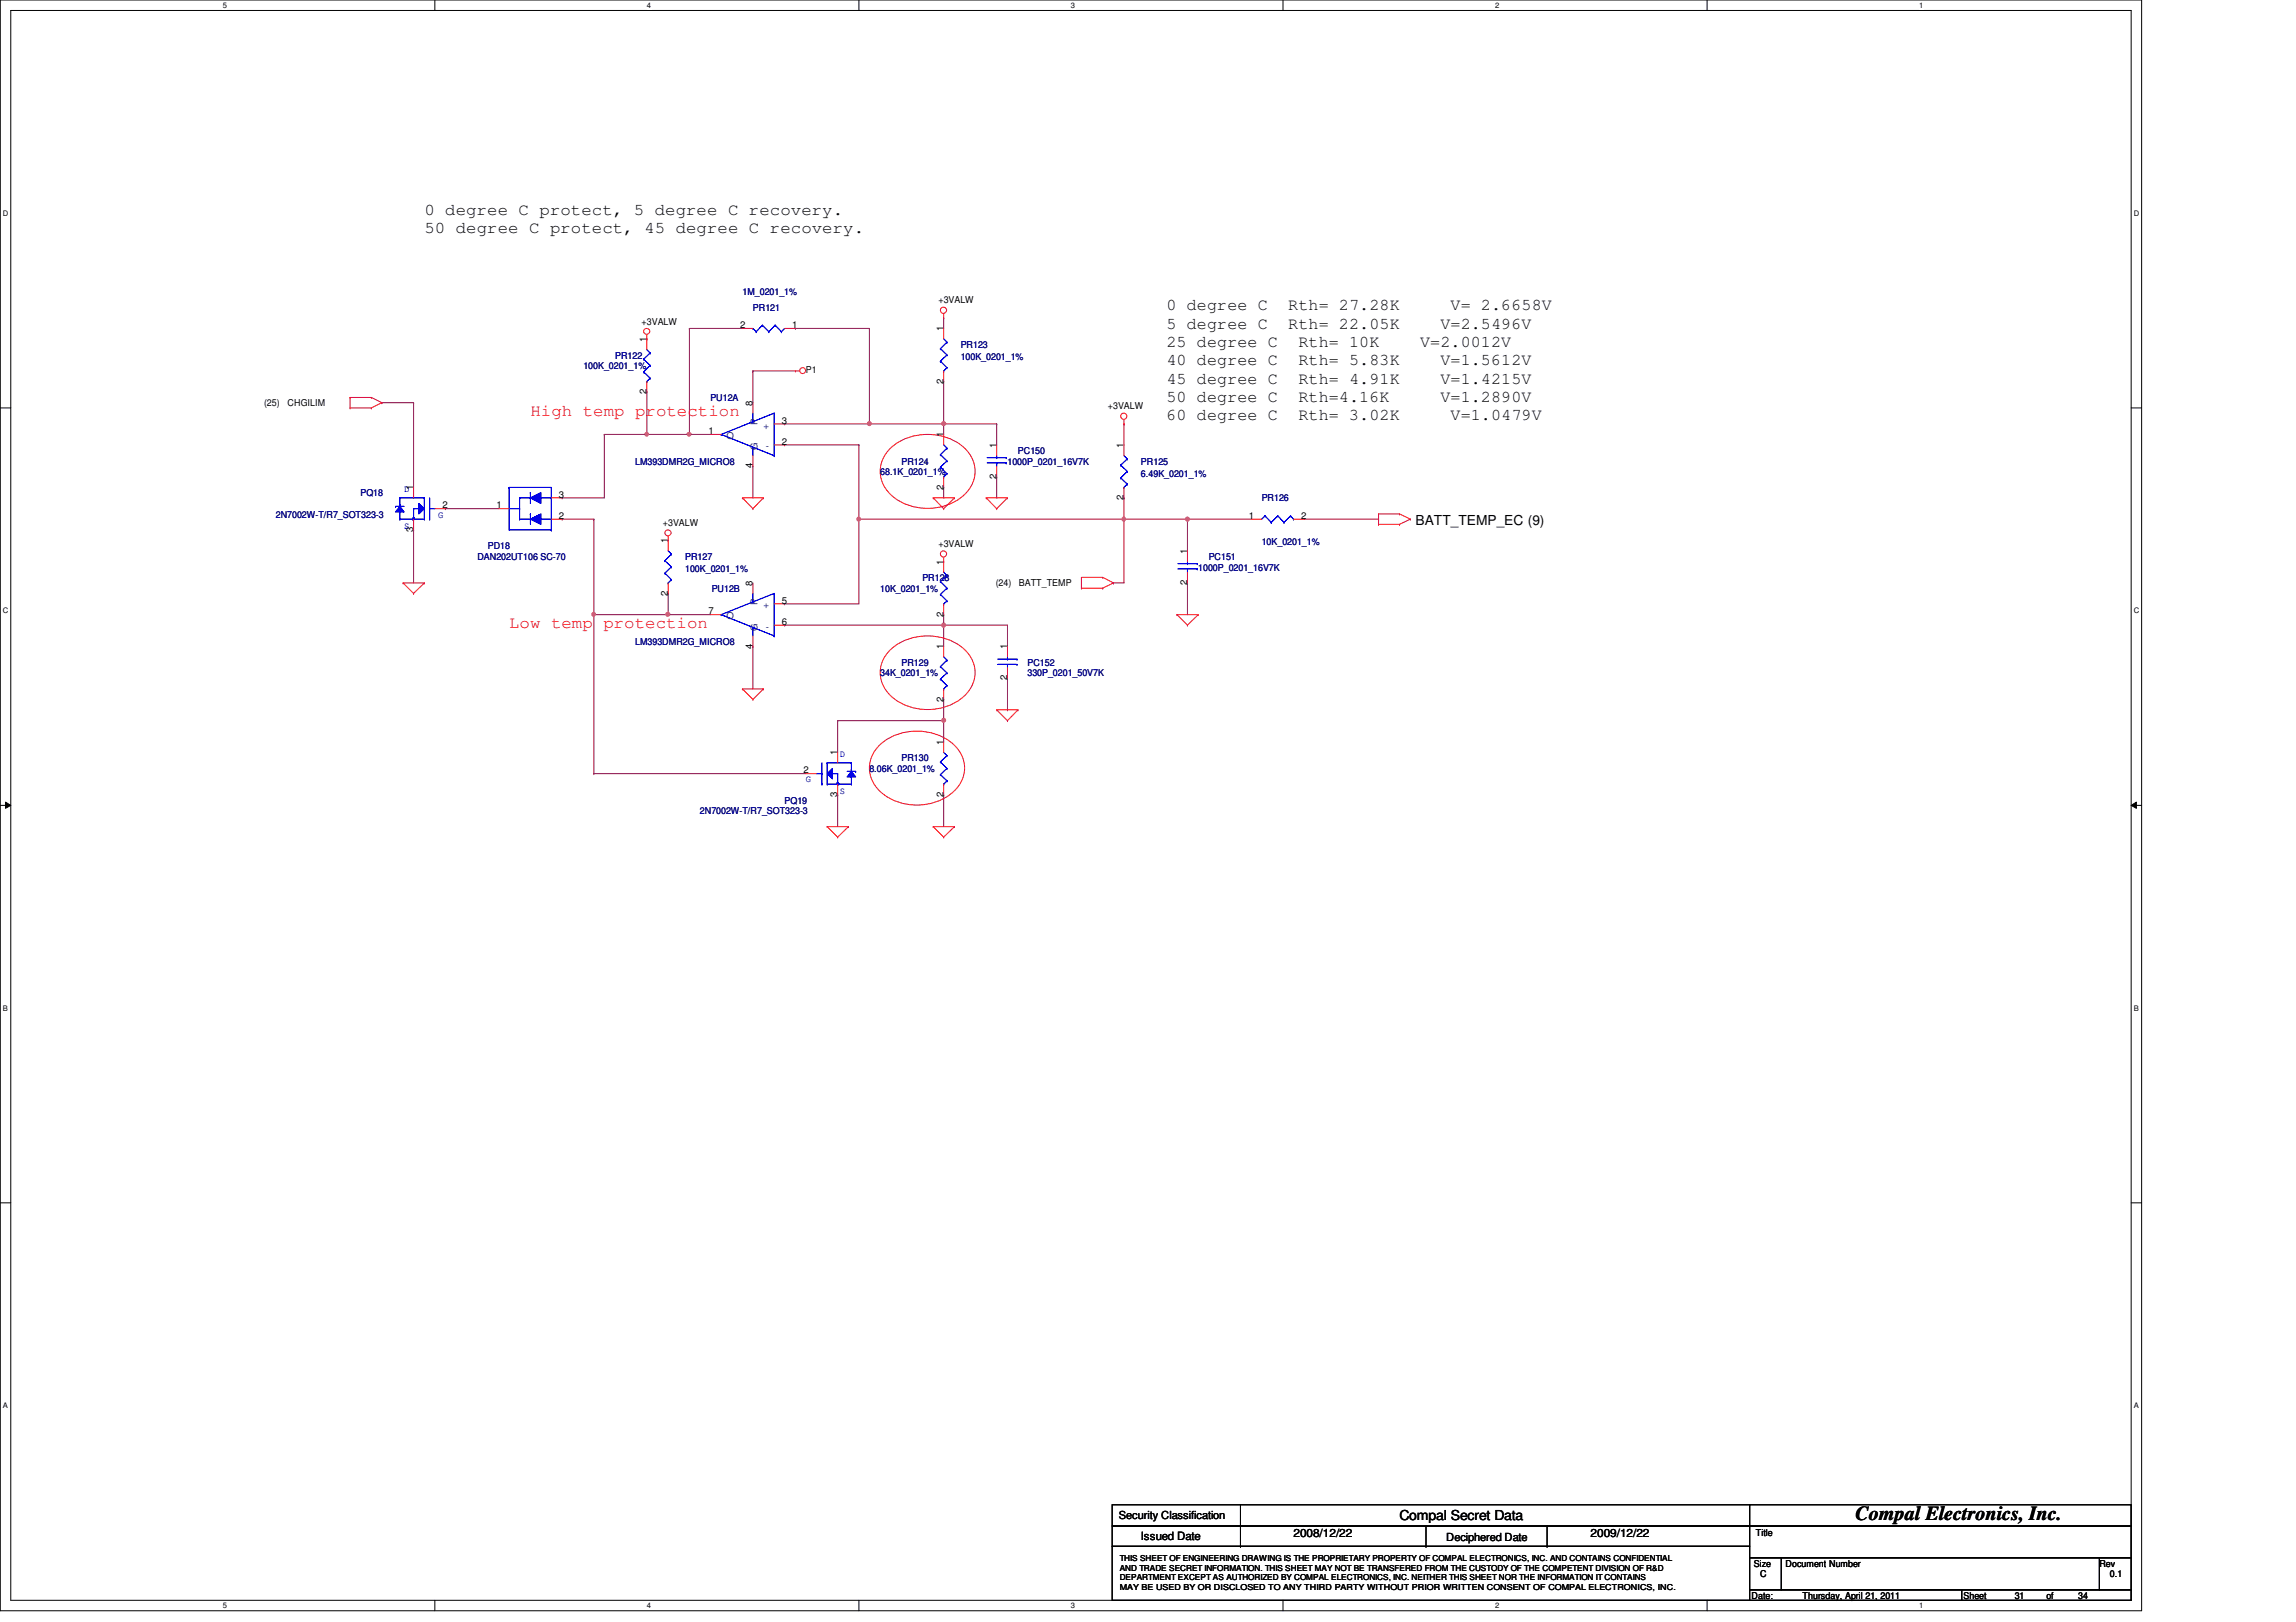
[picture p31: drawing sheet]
<svg xmlns="http://www.w3.org/2000/svg" width="297mm" height="210mm" viewBox="0 0 297 210" stroke-linecap="round" stroke-linejoin="round" font-family="sans-serif">
<defs><g id="words">
<text font-size="2.6" x="240.1" y="196.8">Compal Electronics, Inc.</text>
<g font-size="2.2">
<text x="54.9" y="27.8">0 degree C protect, 5 degree C recovery.</text>
<text x="54.9" y="30.2">50 degree C protect, 45 degree C recovery.</text>
<text x="150.9" y="40.2">0 degree C</text>
<text x="166.7" y="40.2">Rth= 27.28K</text>
<text x="187.7" y="40.2">V= 2.6658V</text>
<text x="150.9" y="42.5">5 degree C</text>
<text x="150.9" y="44.9">25 degree C</text>
<text x="150.9" y="47.3">40 degree C</text>
<text x="166.7" y="42.5">Rth= 22.05K</text>
<text x="168" y="44.9">Rth= 10K</text>
<text x="168" y="47.3">Rth= 5.83K</text>
<text x="183.7" y="44.9">V=2.0012V</text>
<text x="186.3" y="42.5">V=2.5496V</text>
<text x="186.3" y="47.3">V=1.5612V</text>
<text x="150.9" y="49.7">45 degree C</text>
<text x="150.9" y="52">50 degree C</text>
<text x="168" y="49.7">Rth= 4.91K</text>
<text x="168" y="52">Rth=4.16K</text>
<text x="186.3" y="49.7">V=1.4215V</text>
<text x="186.3" y="52">V=1.2890V</text>
<text x="150.9" y="54.4">60 degree C</text>
<text x="168" y="54.4">Rth= 3.02K</text>
<text x="187.7" y="54.4">V=1.0479V</text>
</g>
<g font-size="2.2" fill="#f00">
<text x="68.6" y="53.9">High temp protection</text>
<text x="65.9" y="81.3">Low temp protection</text>
</g>
<g font-size="1.8">
<text x="183.1" y="68">BATT_TEMP_EC (9)</text>
<text x="181.1" y="196.8">Compal Secret Data</text>
</g>
<g font-size="1.5">
<text x="147.6" y="199.3">Issued Date</text>
<text x="167.3" y="198.8">2008/12/22</text>
<text x="205.8" y="198.8">2009/12/22</text>
</g>
<g font-size="1.4">
<text x="144.7" y="196.6">Security Classification</text>
<text x="187.1" y="199.4">Deciphered Date</text>
</g>
<g font-size="1.2">
<text x="83" y="42">+3VALW</text>
<text x="121.4" y="39.2">+3VALW</text>
<text x="83.6" y="44.3" transform="rotate(-90 83.6 44.3)">1</text>
<text x="95.8" y="42.5">2</text>
<text x="102.5" y="42.5">1</text>
<text x="122" y="42.9" transform="rotate(-90 122 42.9)">1</text>
<text x="34.2" y="52.6">(25)</text>
<text x="37.2" y="52.6">CHGILIM</text>
<text x="83.6" y="51" transform="rotate(-90 83.6 51)">2</text>
<text x="97.4" y="52.5" transform="rotate(-90 97.4 52.5)">8</text>
<text x="104.3" y="48.3">P1</text>
<text x="122" y="49.7" transform="rotate(-90 122 49.7)">2</text>
<text x="143.3" y="53">+3VALW</text>
<text x="91.6" y="56.2">1</text>
<text x="101.1" y="54.8">3</text>
<text x="101.1" y="57.5">2</text>
<text x="122" y="56.6" transform="rotate(-90 122 56.6)">1</text>
<text x="128.9" y="58" transform="rotate(-90 128.9 58)">1</text>
<text x="145.4" y="58" transform="rotate(-90 145.4 58)">1</text>
<text x="53.5" y="63.5" transform="rotate(-90 53.5 63.5)">1</text>
<text x="57.2" y="65.8">2</text>
<text x="64.2" y="65.8">1</text>
<text x="72.3" y="64.4">3</text>
<text x="97.4" y="60.6" transform="rotate(-90 97.4 60.6)">4</text>
<text x="122" y="63.4" transform="rotate(-90 122 63.4)">2</text>
<text x="128.9" y="62" transform="rotate(-90 128.9 62)">2</text>
<text x="145.4" y="64.7" transform="rotate(-90 145.4 64.7)">2</text>
<text x="53.5" y="68.8" transform="rotate(-90 53.5 68.8)">3</text>
<text x="72.3" y="67.1">2</text>
<text x="85.8" y="68.1">+3VALW</text>
<text x="86.4" y="70.3" transform="rotate(-90 86.4 70.3)">1</text>
<text x="121.4" y="70.8">+3VALW</text>
<text x="153.6" y="71.7" transform="rotate(-90 153.6 71.7)">1</text>
<text x="161.6" y="67.1">1</text>
<text x="168.3" y="67.1">2</text>
<text x="86.4" y="77.1" transform="rotate(-90 86.4 77.1)">2</text>
<text x="97.4" y="75.8" transform="rotate(-90 97.4 75.8)">8</text>
<text x="122" y="73.1" transform="rotate(-90 122 73.1)">1</text>
<text x="128.8" y="75.9">(24)</text>
<text x="131.8" y="75.9">BATT_TEMP</text>
<text x="153.6" y="75.7" transform="rotate(-90 153.6 75.7)">2</text>
<text x="91.6" y="79.5">7</text>
<text x="97.4" y="83.9" transform="rotate(-90 97.4 83.9)">4</text>
<text x="101.1" y="78.1">5</text>
<text x="101.1" y="80.9">6</text>
<text x="122" y="79.8" transform="rotate(-90 122 79.8)">2</text>
<text x="122" y="84" transform="rotate(-90 122 84)">1</text>
<text x="130.3" y="88.1" transform="rotate(-90 130.3 88.1)">2</text>
<text x="130.3" y="84" transform="rotate(-90 130.3 84)">1</text>
<text x="122" y="90.8" transform="rotate(-90 122 90.8)">2</text>
<text x="104" y="100.1">2</text>
<text x="108.3" y="97.7" transform="rotate(-90 108.3 97.7)">1</text>
<text x="122" y="96.4" transform="rotate(-90 122 96.4)">1</text>
<text x="108.3" y="103.1" transform="rotate(-90 108.3 103.1)">3</text>
<text x="122" y="103.1" transform="rotate(-90 122 103.1)">2</text>
<text x="226.9" y="202.7">Size</text>
<text x="227.2" y="198.8">Title</text>
<text x="231" y="202.7">Document Number</text>
<text x="271.6" y="202.7">Rev</text>
<text x="226.6" y="206.9">Date:</text>
<text x="227.7" y="204.1">C</text>
<text x="233.2" y="206.9">Thursday, April 21, 2011</text>
<text x="254" y="206.9">Sheet</text>
<text x="260.6" y="206.9">31</text>
<text x="264.7" y="206.9">of</text>
<text x="268.9" y="206.9">34</text>
<text x="273" y="204.1">0.1</text>
</g>
<g font-size="1.2" fill="#000080">
<text x="96.1" y="38.1">1M_0201_1%</text>
<text x="97.4" y="40.2">PR121</text>
<text x="75.5" y="47.8">100K_0201_1%</text>
<text x="79.6" y="46.4">PR122</text>
<text x="124.3" y="45">PR123</text>
<text x="124.3" y="46.7">100K_0201_1%</text>
<text x="91.9" y="51.9">PU12A</text>
<text x="131.7" y="58.7">PC150</text>
<text x="46.6" y="64.2">PQ18</text>
<text x="82.2" y="60.1">LM393DMR2G_MICRO8</text>
<text x="113.9" y="61.5">68.1K_0201_1%</text>
<text x="116.6" y="60.1">PR124</text>
<text x="130.3" y="60.1">1000P_0201_16V7K</text>
<text x="147.6" y="60.1">PR125</text>
<text x="147.6" y="61.8">6.49K_0201_1%</text>
<text x="163.2" y="64.9">PR126</text>
<text x="35.7" y="67">2N7002W-T/R7_SOT323-3</text>
<text x="63.1" y="71.1">PD18</text>
<text x="163.2" y="70.5">10K_0201_1%</text>
<text x="61.8" y="72.4">DAN202UT106 SC-70</text>
<text x="88.6" y="72.4">PR127</text>
<text x="88.6" y="74.1">100K_0201_1%</text>
<text x="92.1" y="76.6">PU12B</text>
<text x="113.9" y="76.6">10K_0201_1%</text>
<text x="119.3" y="75.2">PR128</text>
<text x="155" y="73.8">1000P_0201_16V7K</text>
<text x="156.4" y="72.4">PC151</text>
<text x="82.2" y="83.4">LM393DMR2G_MICRO8</text>
<text x="113.9" y="87.5">34K_0201_1%</text>
<text x="116.6" y="86.1">PR129</text>
<text x="132.9" y="86.1">PC152</text>
<text x="132.9" y="87.4">330P_0201_50V7K</text>
<text x="112.5" y="99.9">8.06K_0201_1%</text>
<text x="116.6" y="98.5">PR130</text>
<text x="90.5" y="105.4">2N7002W-T/R7_SOT323-3</text>
<text x="101.5" y="104">PQ19</text>
</g>
<g font-size="1.2" fill="#004080">
<text x="94" y="56.8">O</text>
<text x="98" y="58.3" transform="rotate(-90 98 58.3)">G</text>
<text x="98" y="55" transform="rotate(-90 98 55)">P</text>
<text x="98.8" y="55.5">+</text>
<text x="99.1" y="58.2">-</text>
<text x="94" y="80.1">O</text>
<text x="98" y="81.6" transform="rotate(-90 98 81.6)">G</text>
<text x="98" y="78.3" transform="rotate(-90 98 78.3)">P</text>
<text x="98.8" y="78.7">+</text>
<text x="99.1" y="81.5">-</text>
</g>
<g font-size="1.2" fill="#00f">
<text x="52.3" y="63.7">D</text>
<text x="52.3" y="68.5">S</text>
<text x="56.7" y="67">G</text>
<text x="104.3" y="101.3">G</text>
<text x="108.7" y="98">D</text>
<text x="108.7" y="102.8">S</text>
</g>
<g font-size="1.1">
<text x="144.9" y="202">THIS SHEET OF ENGINEERING DRAWING IS THE PROPRIETARY PROPERTY OF COMPAL ELECTRONICS, INC. AND CONTAINS CONFIDENTIAL</text>
<text x="144.9" y="203.2">AND TRADE SECRET INFORMATION. THIS SHEET MAY NOT BE TRANSFERED FROM THE CUSTODY OF THE COMPETENT DIVISION OF R&amp;D</text>
<text x="144.9" y="205.7">MAY BE USED BY OR DISCLOSED TO ANY THIRD PARTY WITHOUT PRIOR WRITTEN CONSENT OF COMPAL ELECTRONICS, INC.</text>
<text x="144.9" y="204.5">DEPARTMENT EXCEPT AS AUTHORIZED BY COMPAL ELECTRONICS, INC. NEITHER THIS SHEET NOR THE INFORMATION IT CONTAINS</text>
</g>
<g font-size="1">
<text x="28.8" y="1">5</text>
<text x="83.7" y="1">4</text>
<text x="138.6" y="1">3</text>
<text x="193.4" y="1">2</text>
<text x="248.3" y="1">1</text>
<text x=".4" y="27.9">D</text>
<text x="276.1" y="27.9">D</text>
<text x=".4" y="79.4">C</text>
<text x="276.1" y="79.4">C</text>
<text x=".4" y="130.8">B</text>
<text x="276.1" y="130.8">B</text>
<text x=".4" y="182.2">A</text>
<text x="276.1" y="182.2">A</text>
<text x="28.8" y="208.1">5</text>
<text x="83.7" y="208.1">4</text>
<text x="138.6" y="208.1">3</text>
<text x="193.4" y="208.1">2</text>
<text x="248.3" y="208.1">1</text>
</g>
</g></defs>
<path d="M0 0h277.1v208.4h-277.1zM1.4 1.4h274.3v205.7h-274.3z" fill="none" stroke="#000" stroke-width=".13"/>
<g fill="#fff">
<path d="M28.8 .1h.6v1.1h-.6z"/>
<path d="M28.8 207.2h.6v1.1h-.6z"/>
</g>
<path d="M56.3 0v1.4M56.3 207.1v1.3" fill="none" stroke="#000" stroke-width=".13"/>
<g fill="#fff">
<path d="M83.7 .1h.5v1.1h-.5z"/>
<path d="M83.7 207.2h.5v1.1h-.5z"/>
</g>
<path d="M111.1 0v1.4M111.1 207.1v1.3" fill="none" stroke="#000" stroke-width=".13"/>
<g fill="#fff">
<path d="M138.6 .1h.5v1.1h-.5z"/>
<path d="M138.6 207.2h.5v1.1h-.5z"/>
</g>
<path d="M166 0v1.4M166 207.1v1.3" fill="none" stroke="#000" stroke-width=".13"/>
<g fill="#fff">
<path d="M193.4 .1h.6v1.1h-.6z"/>
<path d="M193.4 207.2h.6v1.1h-.6z"/>
</g>
<path d="M220.8 0v1.4M220.8 207.1v1.3" fill="none" stroke="#000" stroke-width=".13"/>
<g fill="#fff">
<path d="M248.3 .1h.5v1.1h-.5z"/>
<path d="M248.3 207.2h.5v1.1h-.5z"/>
<path d="M.4 27.1h.7v1.1h-.7z"/>
<path d="M276.1 27.1h.7v1.1h-.7z"/>
<path d="M.4 78.5h.7v1.1h-.7z"/>
<path d="M276.1 78.5h.7v1.1h-.7z"/>
</g>
<path d="M0 52.8h1.4M275.7 52.8h1.4" fill="none" stroke="#000" stroke-width=".13"/>
<g fill="#fff">
<path d="M.4 129.9h.6v1.1h-.6z"/>
<path d="M276.1 129.9h.6v1.1h-.6z"/>
</g>
<path d="M0 104.2h1.4M.7 103.8l.7 .4-.7 .4zM275.7 104.2l.7-.4v.8zM275.7 104.2h1.4" fill="none" stroke="#000" stroke-width=".13"/>
<path d="M.7 103.8l.7 .4-.7 .4zM275.7 104.2l.7-.4v.8z" fill="#000"/>
<g fill="#fff">
<path d="M.4 181.4h.6v1.1h-.6z"/>
<path d="M276.1 181.4h.6v1.1h-.6z"/>
</g>
<path d="M0 155.7h1.4M275.7 155.7h1.4" fill="none" stroke="#000" stroke-width=".13"/>
<path d="M83.7 56.2h.1M83.7 56.2h5.5M122.1 63.1h.1M122.1 63.1v1.3M122.1 102.9h.1M122.1 102.9v4.1" fill="none" stroke="#800040" stroke-width=".13"/>
<path d="M83.5 56h.3l.1 .2-.1 .2h-.2h-.1z" fill-rule="evenodd" fill="#f0f"/>
<path d="M83.5 56h.3l.1 .2-.1 .2h-.2h-.1z" fill="none" stroke="#f0f" stroke-width=".13"/>
<path d="M76.8 79.5h.1M76.8 79.5v20.6M86.4 79.5h.1M86.4 79.5h5.5" fill="none" stroke="#800040" stroke-width=".13"/>
<circle cx="86.4" cy="79.5" r=".26" fill="#f0f"/>
<circle cx="86.4" cy="79.5" r=".26" fill="none" stroke="#f0f" stroke-width=".13"/>
<path d="M101.5 54.9h.1M101.5 54.9h11M122.1 54.9h.1M122.1 54.9v1.3" fill="none" stroke="#800040" stroke-width=".13"/>
<circle cx="122.1" cy="54.8" r=".26" fill="#f0f"/>
<circle cx="122.1" cy="54.8" r=".26" fill="none" stroke="#f0f" stroke-width=".13"/>
<path d="M89.2 42.5h.1M89.2 42.5v13.7" fill="none" stroke="#800040" stroke-width=".13"/>
<circle cx="89.2" cy="56.2" r=".25" fill="#f0f"/>
<circle cx="89.2" cy="56.2" r=".25" fill="none" stroke="#f0f" stroke-width=".13"/>
<path d="M102.9 42.5h.1M102.9 42.5h9.6M112.5 42.5h.1M112.5 54.9h.1M112.5 42.5v12.4M112.5 54.9h9.6" fill="none" stroke="#800040" stroke-width=".13"/>
<circle cx="112.5" cy="54.8" r=".26" fill="#f0f"/>
<circle cx="112.5" cy="54.8" r=".26" fill="none" stroke="#f0f" stroke-width=".13"/>
<path d="M101.5 80.9h.1M101.5 80.9h20.6" fill="none" stroke="#800040" stroke-width=".13"/>
<circle cx="122.1" cy="80.9" r=".26" fill="#f0f"/>
<circle cx="122.1" cy="80.9" r=".26" fill="none" stroke="#f0f" stroke-width=".13"/>
<path d="M122.1 80.9h.1M122.1 93.3h.1M122.1 80.9v2.8M122.1 93.3v2.7" fill="none" stroke="#800040" stroke-width=".13"/>
<circle cx="122.1" cy="93.2" r=".26" fill="#f0f"/>
<circle cx="122.1" cy="93.2" r=".26" fill="none" stroke="#f0f" stroke-width=".13"/>
<g fill="none" stroke="#800040" stroke-width=".13">
<path d="M78.2 56.2h.1M78.2 56.2v8.2h-5.5M83.7 50.7h.1M83.7 50.7v5.5M89.2 42.5h.1M89.2 56.2h.1M89.2 42.5h6.9M89.2 56.2h2.7M101.5 57.6h.1M101.5 57.6h9.6M111.1 57.6h.1M111.1 57.6v9.6"/>
<path d="M122.1 41.1h.1M122.1 41.1v1.4M53.5 68.6h.1M53.5 68.6v6.8M57.6 65.8h.1M57.6 65.8h6.9M72.7 64.4h.1M72.7 67.2h.1M72.7 67.2h4.1M76.8 67.2h.1M76.8 67.2v12.3M97.4 60.3h.1"/>
<path d="M97.4 60.3v4.1M111.1 67.2h.1M111.1 67.2h34.3M97.4 83.7h.1M97.4 83.7v5.5M108.4 93.3h.1M108.4 93.3v4.1M108.4 93.3h13.7M76.8 100.1h.1M76.8 100.1h27.5M108.4 102.9h.1M108.4 102.9v4.1"/>
</g>
<path d="M145.2 67l.2-.1 .2 .1-.1 .4h-.1h-.2z" fill-rule="evenodd" fill="#f0f"/>
<path d="M145.2 67l.2-.1 .2 .1-.1 .4h-.1h-.2z" fill="none" stroke="#f0f" stroke-width=".13"/>
<path d="M101.5 78.1h.1M111.1 67.2h.1M111.1 67.2v10.9h-9.6M145.4 67.2h.1M145.4 67.2v8.2" fill="none" stroke="#800040" stroke-width=".13"/>
<path d="M110.9 67l.2-.1 .2 .1v.4h-.2h-.2z" fill-rule="evenodd" fill="#f0f"/>
<path d="M110.9 67l.2-.1 .2 .1v.4h-.2h-.2z" fill="none" stroke="#f0f" stroke-width=".13"/>
<path d="M145.4 54.9h.1M145.4 54.9v2.7M76.8 79.5h.1M76.8 79.5h9.6" fill="none" stroke="#800040" stroke-width=".13"/>
<path d="M76.6 79.3l.2-.1 .2 .2v.3l-.2 .1-.2-.1z" fill-rule="evenodd" fill="#f0f"/>
<path d="M76.6 79.3l.2-.1 .2 .2v.3l-.2 .1-.2-.1z" fill="none" stroke="#f0f" stroke-width=".13"/>
<g fill="none" stroke="#800040" stroke-width=".13">
<path d="M78.2 56.2h.1M78.2 56.2h5.5M122.1 49.4h.1M122.1 49.4v5.5h6.8M128.9 54.9h.1M128.9 54.9v2.7M86.4 76.8h.1M86.4 76.8v2.7M122.1 79.5h.1M122.1 79.5v1.4h8.2M128.9 61.7h.1M128.9 61.7v2.7"/>
<path d="M145.4 64.4h.1M145.4 64.4v2.8h16.5M153.6 75.4h.1M153.6 67.2h.1M153.6 71.3h.1M153.6 67.2v4.1M153.6 75.4v4.1M122.1 90.5h.1M122.1 90.5v2.8M130.3 91.9h.1M130.3 80.9h.1M130.3 83.7h.1"/>
<path d="M130.3 80.9v2.8M130.3 87.8v4.1"/>
</g>
<circle cx="153.6" cy="67.2" r=".26" fill="#f0f"/>
<circle cx="153.6" cy="67.2" r=".26" fill="none" stroke="#f0f" stroke-width=".13"/>
<path d="M49.4 52.1h.1M49.4 52.1h4.1M53.5 52.1h.1M53.5 52.1v11M97.4 48h.1M97.4 48h5.5M97.4 48v4.1M144.1 75.4h.1M144.1 75.4h1.3M168.7 67.2h9.6M178.3 67.2h.1" fill="none" stroke="#800040" stroke-width=".13"/>
<g fill="none" stroke="#f00" stroke-width=".13">
<path d="M45.3 52.8h.1M45.3 51.4h.1M45.3 51.4h2.7M45.3 52.8h2.7M45.3 51.4v1.4M48 51.4h.1M48 52.8h.1M48 51.4l1.4 .7M49.4 52.1h.1M49.4 52.1l-1.4 .7M83.7 43.9h.1M83.7 43.3v2"/>
<path d="M83.7 49.4v1.3M102.9 48h.1M102.9 48h.6M115 58.2a7.3 7.3 0 0 1 10 0 4 4 0 0 1-.6 6.2 7.3 7.3 0 0 1-9.4-.6 4 4 0 0 1 0-5.6zM122.1 41.1h.1M122.1 40.6v.5M122.1 56.2v1.4M145.4 54.9h.1M145.4 54.3v.6M52.2 75.4h.1M52.2 75.4h2.7M52.2 75.4l1.3 1.4"/>
<path d="M53.5 76.8h.1M54.9 75.4h.1M54.9 75.4l-1.4 1.4M86.4 69.9h.1M86.4 69.4v.5M91.9 79.5h1.4M96.1 64.4h.1M96.1 64.4h2.7M96.1 64.4l1.3 1.4M97.4 65.8h.1M97.4 75.4v1.4M98.8 64.4h.1"/>
<path d="M98.8 64.4l-1.4 1.4M100.2 78.1h1.3M120.7 64.4h.1M120.7 64.4h2.8M120.7 64.4l1.4 1.4M122.1 65.8h.1M122.1 72.7h.1M122.1 61.7v1.4M122.1 72.1v.6M123.5 64.4h.1M123.5 64.4l-1.4 1.4M127.6 64.4h.1"/>
<path d="M127.6 64.4h2.7M127.6 64.4l1.3 1.4M128.9 65.8h.1M130.3 64.4h.1M130.3 64.4l-1.4 1.4M139.9 76.1h.1M139.9 74.7h.1M139.9 74.7h2.8M139.9 76.1h2.8M139.9 74.7v1.4M142.7 74.7h.1M142.7 76.1h.1"/>
<path d="M142.7 74.7l1.4 .7M144.1 75.4h.1M144.1 75.4l-1.4 .7M152.3 79.5h.1M152.3 79.5h2.7M152.3 79.5l1.3 1.4M155 79.5h.1M155 79.5l-1.4 1.4M178.3 66.5h.1M178.3 67.9h.1M178.3 66.5h2.8M178.3 66.5v1.4"/>
<path d="M178.3 67.9h2.8M181.1 66.5h.1M181.1 67.9h.1M181.1 66.5l1.4 .7M182.5 67.2h.1M182.5 67.2l-1.4 .7M96.1 89.2h.1M96.1 89.2h2.7M96.1 89.2l1.3 1.3M97.4 90.5h.1M97.4 82.3v1.4M98.8 89.2h.1"/>
<path d="M98.8 89.2l-1.4 1.3M100.2 80.9h1.3M113.7 96.6a7.3 7.3 0 0 1 9.9 0 4 4 0 0 1-.6 6.2 7.3 7.3 0 0 1-9.3-.6 4 4 0 0 1 0-5.6zM115 84.2a7.3 7.3 0 0 1 10 0 4 4 0 0 1-.6 6.2 7.3 7.3 0 0 1-9.4-.5 4 4 0 0 1 0-5.7zM128.9 91.9h.1M128.9 91.9h2.8M128.9 91.9l1.4 1.4M130.3 93.3h.1M131.7 91.9h.1M131.7 91.9l-1.4 1.4M153.6 80.9h.1M107 107h.1"/>
<path d="M107 107h2.8M107 107l1.4 1.3M108.4 108.3h.1M109.8 107h.1M109.8 107l-1.4 1.3M120.7 107h.1M120.7 107h2.8M120.7 107l1.4 1.3M122.1 108.3h.1M123.5 107h.1M123.5 107l-1.4 1.3"/>
<circle cx="83.7" cy="42.9" r=".39"/>
<circle cx="103.8" cy="48" r=".38"/>
<circle cx="122.1" cy="40.1" r=".4"/>
<circle cx="145.4" cy="53.9" r=".4"/>
<circle cx="86.4" cy="69" r=".39"/>
<circle cx="122.1" cy="71.7" r=".4"/>
</g>
<g fill="none" stroke="#000" stroke-width=".13">
<path d="M143.9 194.7h82.5v2.8h-82.5zM143.9 197.5h82.5v2.6h-82.5zM160.5 197.5h.1M160.5 194.7v5.4M184.5 197.5v2.6M200.1 197.5v2.6M226.4 194.7h49.3v2.8h-49.3zM226.4 197.5h49.3v4.1h-49.3zM143.9 200.1h82.5v7h-82.5zM160.5 200.1h.1M184.5 200.1h.1M200.1 200.1h.1"/>
<path d="M226.4 201.6h4.1v4.1h-4.1zM226.4 205.7h27.4v1.4h-27.4zM230.5 201.6h41.1v4.1h-41.1zM253.8 205.7h21.9v1.4h-21.9zM271.6 201.6h4.1v4.1h-4.1z"/>
</g>
<g fill="none" stroke="#00f" stroke-width=".13">
<path d="M83.3 46.5h.1M83.3 48.1h.1M83.3 46.5l.8 .8M83.3 48.1l.8 .8M83.7 49.4h.1M83.7 45.3l.4 .4M84.1 45.7h.1M84.1 47.3h.1M84.1 48.9h.1M84.1 45.7l-.8 .8M84.1 47.3l-.8 .8M84.1 48.9l-.4 .5"/>
<path d="M121.7 58.8h.1M121.7 58.8l.8 .8M122.1 57.6l.4 .4M122.5 58h.1M122.5 59.6h.1M122.5 58l-.8 .8M122.5 59.6l-.8 .9M93.3 79.5h.1M93.3 79.5l6.9 2.8M97.4 77.9h.1M97.4 76.8v1.1M100.2 76.8h.1"/>
<path d="M100.2 76.8l-6.9 2.7M100.2 76.8v5.5M121.7 60.5h.1M121.7 60.5l.8 .8M122.1 61.7h.1M122.5 61.3h.1M122.5 61.3l-.4 .4M97.4 81.2h.1M97.4 81.2v1.1M100.2 82.3h.1"/>
</g>
<path d="M68.6 67.2l1.4-.7v1.4z" fill="#00f"/>
<path d="M68.6 67.2l1.4-.7v1.4z" fill="none" stroke="#00f" stroke-width=".13"/>
<path d="M68.6 64.4l1.4-.6v1.4z" fill="#00f"/>
<g fill="none" stroke="#00f" stroke-width=".13">
<path d="M65.9 63.1h.1M65.9 63.1v5.5h5.4M65.9 63.1h5.4M65.9 65.8h1.3M67.2 65.8h.1M67.2 67.2h.1M67.2 64.4h.1M67.2 67.2h1.4M67.2 64.4h1.4M67.2 64.4v2.8M68.6 64.4l1.4-.6v1.4zM68.6 66.5h.1"/>
<path d="M68.6 63.8h.1M68.6 64.4h.1M68.6 63.8v1.4M68.6 66.5v1.4M70 67.2h.1M70 64.4h.1M70 67.2h1.3M70 64.4h1.3M71.3 68.6h.1M71.3 63.1h.1M71.3 63.1v5.5"/>
</g>
<path d="M68.6 67.2l1.4-.7v1.4z" fill="#00f"/>
<path d="M68.6 67.2l1.4-.7v1.4z" fill="none" stroke="#00f" stroke-width=".13"/>
<path d="M68.6 64.4l1.4-.6v1.4z" fill="#00f"/>
<g fill="none" stroke="#00f" stroke-width=".13">
<path d="M145.4 59l.4 .4M145.8 59.4h.1M145.8 59.4l-.8 .8M65.9 63.1h.1M65.9 63.1v5.5h5.4M65.9 63.1h5.4M65.9 65.8h1.3M67.2 65.8h.1M67.2 67.2h.1M67.2 64.4h.1M67.2 67.2h1.4M67.2 64.4h1.4"/>
<path d="M67.2 64.4v2.8M68.6 64.4l1.4-.6v1.4zM68.6 66.5h.1M68.6 63.8h.1M68.6 64.4h.1M68.6 63.8v1.4M68.6 66.5v1.4M70 67.2h.1M70 64.4h.1M70 67.2h1.3M70 64.4h1.3M71.3 68.6h.1"/>
<path d="M71.3 63.1h.1M71.3 63.1v5.5M145 60.2h.1M145 61.8h.1M145 60.2l.8 .8M145 61.8l.8 .9M145.4 63.1h.1M145.8 61h.1M145.8 62.7h.1M145.8 61l-.8 .8M145.8 62.7l-.4 .4"/>
</g>
<path d="M145.4 57.6v1.4M64.5 65.8h1.4M71.3 67.2h1.4M71.3 64.4h1.4M145.4 63.1v1.3" fill="none" stroke="#f00" stroke-width=".13"/>
<path d="M54.2 65.2l.7 .6-.7 .7z" fill="#00f"/>
<path d="M54.2 65.2l.7 .6-.7 .7z" fill="none" stroke="#00f" stroke-width=".13"/>
<path d="M51.7 65.5l.6 .8h-1.1z" fill="#00f"/>
<g fill="none" stroke="#00f" stroke-width=".13">
<path d="M51.2 65.5h.1M51.2 65.5h1.1M51.7 65.5l.6 .8h-1.1zM51.7 64.4h.1M51.7 65.3h.1M51.7 67.2h.1M51.7 66.3h.1M51.7 64.4h3.2M51.7 67.2h3.2M51.7 64.4v1.1M51.7 66.3v.9M53.4 67.1h.1"/>
<path d="M53.4 67.2h.1M53.4 67.1h.2M53.4 67.1v.1M53.5 67.2h.1M53.5 65.8h.1M53.5 65.8v1.4M53.5 65.8h.7M53.6 67.1h.1M53.6 67.1v.1M54.2 65.8h.1M54.9 64.4h.1M54.9 67.2h.1"/>
<path d="M54.9 64.4v2.8M55.6 65.8h.1M55.6 67.2h.1M55.6 65.8h.7M55.6 64.4v2.8"/>
</g>
<path d="M54.2 65.2l.7 .6-.7 .7z" fill="#00f"/>
<path d="M54.2 65.2l.7 .6-.7 .7z" fill="none" stroke="#00f" stroke-width=".13"/>
<path d="M51.7 65.5l.6 .8h-1.1z" fill="#00f"/>
<g fill="none" stroke="#00f" stroke-width=".13">
<path d="M93.3 56.2h.1M93.3 56.2l6.9 2.8M97.4 54.6h.1M97.4 57.9h.1M97.4 42.5h.1M97.4 53.5v1.1M97.4 57.9v1.1M97.4 42.5l.4 .4M97.8 42.9h.1M98.6 42.1h.1M98.6 42.1l.9 .8M98.6 42.1l-.8 .8"/>
<path d="M99.5 42.9h.1M100.2 59h.1M100.2 53.5h.1M100.2 53.5l-6.9 2.7M100.2 53.5v5.5M100.3 42.1h.1M100.3 42.1l.8 .8M100.3 42.1l-.8 .8M101.1 42.9h.1M101.5 42.5l-.4 .4M121.7 45.1h.1M121.7 46.7h.1"/>
<path d="M121.7 45.1l.8 .8M121.7 46.7l.8 .9M122.1 48h.1M122.1 43.9l.4 .4M122.5 44.3h.1M122.5 45.9h.1M122.5 47.6h.1M122.5 44.3l-.8 .8M122.5 45.9l-.8 .8M122.5 47.6l-.4 .4M127.7 59.9h2.5M127.7 59.2h2.5"/>
<path d="M128.9 59.2h.1M128.9 59.9h.1M128.9 59v.2M128.9 59.9v.4M130.2 59.9h.1M130.2 59.2h.1M51.2 65.5h.1M51.2 65.5h1.1M51.7 65.5l.6 .8h-1.1zM51.7 64.4h.1M51.7 65.3h.1M51.7 67.2h.1"/>
<path d="M51.7 66.3h.1M51.7 64.4h3.2M51.7 67.2h3.2M51.7 64.4v1.1M51.7 66.3v.9M53.4 67.1h.1M53.4 67.2h.1M53.4 67.1h.2M53.4 67.1v.1M53.5 67.2h.1M53.5 65.8h.1M53.5 65.8v1.4"/>
<path d="M53.5 65.8h.7M53.6 67.1h.1M53.6 67.1v.1M54.2 65.8h.1M54.9 64.4h.1M54.9 67.2h.1M54.9 64.4v2.8M55.6 65.8h.1M55.6 67.2h.1M55.6 65.8h.7M55.6 64.4v2.8M86 72.6h.1"/>
<path d="M86 74.2h.1M86 72.6l.9 .8M86 74.2l.9 .8M86.4 75.4h.1M86.4 71.3l.5 .4M86.9 71.7h.1M86.9 73.4h.1M86.9 75h.1M86.9 71.7l-.9 .9M86.9 73.4l-.9 .8M86.9 75l-.5 .4M121.7 75.3h.1"/>
<path d="M121.7 76.9h.1M121.7 75.3l.8 .8M121.7 76.9l.8 .9M122.1 78.1h.1M122.1 74l.4 .5M122.5 74.5h.1M122.5 76.1h.1M122.5 77.8h.1M122.5 74.5l-.8 .8M122.5 76.1l-.8 .8M122.5 77.8l-.4 .3M163.7 66.8h.1"/>
<path d="M163.7 66.8l-.5 .4M163.7 66.8l.8 .8M164.5 67.6h.1M165.3 66.8h.1M165.3 66.8l-.8 .8M165.3 66.8l.8 .8M166.1 67.6h.1M167 66.8h.1M167 66.8l-.9 .8M167 66.8l.3 .4M167.3 67.2h.1M121.7 86.3h.1"/>
<path d="M121.7 87.9h.1M121.7 98.6h.1M121.7 86.3l.8 .8M121.7 87.9l.8 .8M121.7 98.6l.8 .8M122.1 89.2h.1M122.1 85l.4 .4M122.1 97.4l.4 .4M122.5 85.4h.1M122.5 87.1h.1M122.5 88.7h.1M122.5 97.8h.1"/>
<path d="M122.5 99.4h.1M122.5 85.4l-.8 .9M122.5 87.1l-.8 .8M122.5 88.7l-.4 .5M122.5 97.8l-.8 .8M122.5 99.4l-.8 .8M129.1 86h2.5M129.1 85.3h2.5M130.3 85.3h.1M130.3 86h.1M130.3 85v.3M130.3 86v.4"/>
<path d="M131.6 86h.1M131.6 85.3h.1M121.7 100.2h.1M121.7 100.2l.8 .8M122.1 101.5h.1M122.5 101h.1M122.5 101l-.4 .5"/>
</g>
<g fill="none" stroke="#f00" stroke-width=".13">
<path d="M91.9 56.2h1.4M96.1 42.5h1.3M97.4 52.1v1.4M97.4 59v1.3M100.2 54.9h1.3M100.2 57.6h1.3M101.5 42.5h1.4M122.1 42.5v1.4M122.1 48v1.4M128.9 57.6v1.4M53.5 63.1v1.3M53.5 67.2v1.4"/>
<path d="M56.3 65.8h1.3M86.4 69.9v1.4M86.4 75.4v1.4M122.1 72.7v1.3M122.1 78.1v1.4M128.9 60.3v1.4M161.9 67.2h1.3M167.3 67.2h1.4M122.1 83.7v1.3M122.1 89.2v1.3M122.1 96v1.4M130.3 83.7v1.3"/>
<path d="M130.3 86.4v1.4M122.1 101.5v1.4"/>
</g>
<path d="M107 100.1l.7-.7v1.4z" fill="#00f"/>
<path d="M107 100.1l.7-.7v1.4z" fill="none" stroke="#00f" stroke-width=".13"/>
<path d="M110.1 99.8l.6 .7h-1.1z" fill="#00f"/>
<g fill="none" stroke="#00f" stroke-width=".13">
<path d="M106.3 98.7v2.8M107 98.7h.1M107 98.7h3.1M107 98.7v2.8M109.6 99.8h1.1M110.1 99.8l.6 .7h-1.1zM110.1 98.7h.1M110.1 99.6h.1M110.1 98.7v1.1M110.7 99.8h.1M105.6 100.1h.7M106.3 100.1h.1"/>
<path d="M106.3 101.5h.1M107 101.5h.1M107 101.5h3.1M107.7 100.1h.1M107.7 100.1h.7M108.2 101.3h.1M108.2 101.3v.2M108.2 101.3h.3M108.4 101.5h.1M108.4 100.1h.1M108.4 100.1v1.4M108.5 101.3h.1"/>
<path d="M108.5 101.5h.1M108.5 101.3v.2M110.1 101.5h.1M110.1 100.5h.1M110.1 100.5v1"/>
</g>
<path d="M107 100.1l.7-.7v1.4z" fill="#00f"/>
<path d="M107 100.1l.7-.7v1.4z" fill="none" stroke="#00f" stroke-width=".13"/>
<path d="M110.1 99.8l.6 .7h-1.1z" fill="#00f"/>
<g fill="none" stroke="#00f" stroke-width=".13">
<path d="M152.4 73.6h2.5M152.4 72.9h2.5M153.6 72.9h.1M153.6 73.6h.1M153.6 72.7v.2M153.6 73.6v.4M154.9 73.6h.1M154.9 72.9h.1M106.3 98.7v2.8M107 98.7h.1M107 98.7h3.1M107 98.7v2.8"/>
<path d="M109.6 99.8h1.1M110.1 99.8l.6 .7h-1.1zM110.1 98.7h.1M110.1 99.6h.1M110.1 98.7v1.1M110.7 99.8h.1M105.6 100.1h.7M106.3 100.1h.1M106.3 101.5h.1M107 101.5h.1M107 101.5h3.1M107.7 100.1h.1"/>
<path d="M107.7 100.1h.7M108.2 101.3h.1M108.2 101.3v.2M108.2 101.3h.3M108.4 101.5h.1M108.4 100.1h.1M108.4 100.1v1.4M108.5 101.3h.1M108.5 101.5h.1M108.5 101.3v.2M110.1 101.5h.1M110.1 100.5h.1"/>
<path d="M110.1 100.5v1"/>
</g>
<path d="M153.6 71.3v1.4M153.6 74v1.4M108.4 97.4v1.3M104.3 100.1h1.3M108.4 101.5v1.4" fill="none" stroke="#f00" stroke-width=".13"/>
<path d="M83.5 56h.3l.1 .2-.1 .2h-.2h-.1z" fill-rule="evenodd" fill="#f0f"/>
<path d="M83.5 56h.3l.1 .2-.1 .2h-.2h-.1z" fill="none" stroke="#f0f" stroke-width=".13"/>
<circle cx="86.4" cy="79.5" r=".26" fill="#f0f"/>
<circle cx="86.4" cy="79.5" r=".26" fill="none" stroke="#f0f" stroke-width=".13"/>
<circle cx="122.1" cy="54.8" r=".26" fill="#f0f"/>
<circle cx="122.1" cy="54.8" r=".26" fill="none" stroke="#f0f" stroke-width=".13"/>
<circle cx="89.2" cy="56.2" r=".25" fill="#f0f"/>
<circle cx="89.2" cy="56.2" r=".25" fill="none" stroke="#f0f" stroke-width=".13"/>
<circle cx="112.5" cy="54.8" r=".26" fill="#f0f"/>
<circle cx="112.5" cy="54.8" r=".26" fill="none" stroke="#f0f" stroke-width=".13"/>
<circle cx="122.1" cy="80.9" r=".26" fill="#f0f"/>
<circle cx="122.1" cy="80.9" r=".26" fill="none" stroke="#f0f" stroke-width=".13"/>
<circle cx="122.1" cy="93.2" r=".26" fill="#f0f"/>
<circle cx="122.1" cy="93.2" r=".26" fill="none" stroke="#f0f" stroke-width=".13"/>
<path d="M145.2 67l.2-.1 .2 .1-.1 .4h-.1h-.2z" fill-rule="evenodd" fill="#f0f"/>
<path d="M145.2 67l.2-.1 .2 .1-.1 .4h-.1h-.2z" fill="none" stroke="#f0f" stroke-width=".13"/>
<path d="M110.9 67l.2-.1 .2 .1v.4h-.2h-.2z" fill-rule="evenodd" fill="#f0f"/>
<path d="M110.9 67l.2-.1 .2 .1v.4h-.2h-.2z" fill="none" stroke="#f0f" stroke-width=".13"/>
<path d="M76.6 79.3l.2-.1 .2 .2v.3l-.2 .1-.2-.1z" fill-rule="evenodd" fill="#f0f"/>
<path d="M76.6 79.3l.2-.1 .2 .2v.3l-.2 .1-.2-.1z" fill="none" stroke="#f0f" stroke-width=".13"/>
<circle cx="153.6" cy="67.2" r=".26" fill="#f0f"/>
<circle cx="153.6" cy="67.2" r=".26" fill="none" stroke="#f0f" stroke-width=".13"/>
<use href="#words"/>
</svg>
